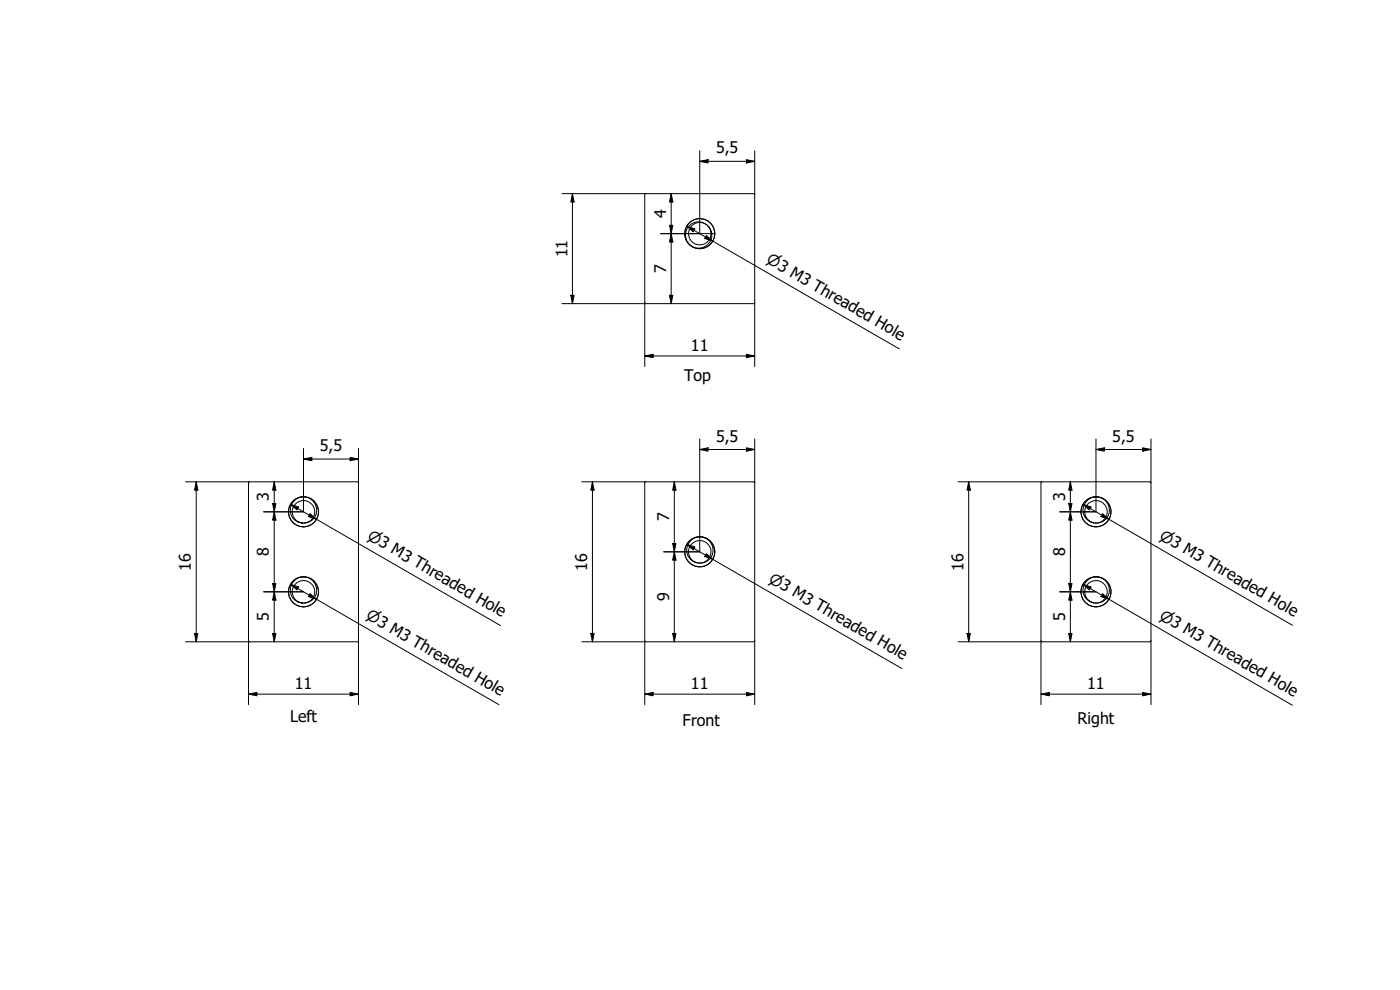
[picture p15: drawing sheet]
<svg xmlns="http://www.w3.org/2000/svg" width="420mm" height="297mm" viewBox="0 0 420 297" stroke-linecap="round" stroke-linejoin="round" font-family="sans-serif">
<defs><g id="words">
<g font-size="4.8">
<text x="214.9" y="46">5,5</text>
<text x="199.9" y="65.4" transform="rotate(-90 199.9 65.4)">4</text>
<text x="170.3" y="77.2" transform="rotate(-90 170.3 77.2)">11</text>
<text x="199.9" y="81.9" transform="rotate(-90 199.9 81.9)">7</text>
<text x="207.4" y="105.3">11</text>
<text x="205.3" y="114.4">Top</text>
<text x="96" y="135.3">5,5</text>
<text x="214.9" y="132.5">5,5</text>
<text x="333.8" y="132.5">5,5</text>
<text x="80.7" y="150.4" transform="rotate(-90 80.7 150.4)">3</text>
<text x="319.6" y="150.4" transform="rotate(-90 319.6 150.4)">3</text>
<text x="200.8" y="156.4" transform="rotate(-90 200.8 156.4)">7</text>
<text x="80.7" y="166.9" transform="rotate(-90 80.7 166.9)">8</text>
<text x="319.6" y="166.9" transform="rotate(-90 319.6 166.9)">8</text>
<text x="57.3" y="171.2" transform="rotate(-90 57.3 171.2)">16</text>
<text x="176.2" y="171.2" transform="rotate(-90 176.2 171.2)">16</text>
<text x="289.1" y="171.2" transform="rotate(-90 289.1 171.2)">16</text>
<text x="200.8" y="180.4" transform="rotate(-90 200.8 180.4)">9</text>
<text x="80.7" y="186.4" transform="rotate(-90 80.7 186.4)">5</text>
<text x="319.6" y="186.4" transform="rotate(-90 319.6 186.4)">5</text>
<text x="88.5" y="206.7">11</text>
<text x="207.4" y="206.7">11</text>
<text x="326.3" y="206.7">11</text>
<text x="87.1" y="216.6">Left</text>
<text x="204.9" y="217.9">Front</text>
<text x="323.4" y="217.2">Right</text>
</g>
<g font-size="4.6">
<text x="229.7" y="78.7" transform="rotate(30 229.7 78.7)">⌀3 M3 Threaded Hole</text>
<text x="110" y="161.7" transform="rotate(30 110 161.7)">⌀3 M3 Threaded Hole</text>
<text x="347.7" y="161.6" transform="rotate(30 347.7 161.6)">⌀3 M3 Threaded Hole</text>
<text x="230.4" y="174.6" transform="rotate(30 230.4 174.6)">⌀3 M3 Threaded Hole</text>
<text x="109.6" y="185.5" transform="rotate(30 109.6 185.5)">⌀3 M3 Threaded Hole</text>
<text x="347.7" y="185.6" transform="rotate(30 347.7 185.6)">⌀3 M3 Threaded Hole</text>
</g>
</g></defs>
<!-- layer: Visible (ISO) -->
<g fill="none" stroke="#000" stroke-width=".3">
<path d="M193.8 58.1h32.4M226.2 58.1l.3 .3v32.4l-.3 .3-32.7-.1v-32.6l.3-.3M206.7 67.8a3.8 3.8 0 0 1 5.2-.4 3.4 3.4 0 0 0-5.2 2.2 3.4 3.4 0 0 0 4.2 3.8 3.4 3.4 0 0 0 1.8-5.4l-.5-.4a4 4 0 0 1 .4 5.6 4 4 0 0 1-5.6 .3 4 4 0 0 1-.3-5.7zM212 67.3l.2 .3M74.6 144.7h32.9l-.1 47.8-32.8-.1zM88.1 150.4a3.9 3.9 0 0 1 6.5 .9 3.9 3.9 0 0 1-3.3 5.6 3.4 3.4 0 0 0 2.7-5 3.4 3.4 0 0 0-5.7-.4 3.4 3.4 0 0 0 2 5.4h.6a3.9 3.9 0 0 1-3.5-2.3 3.9 3.9 0 0 1 .7-4.2zM91.3 156.9h-.4M193.5 144.7h33l-.1 47.8-32.9-.1zM312.5 144.7h32.9l-.1 47.8-32.8-.1zM326.4 150.1a3.9 3.9 0 0 1 6.4 1.7 3.9 3.9 0 0 1-4.2 5.1 3.4 3.4 0 0 0 3.3-4.8 3.4 3.4 0 0 0-5.8-.6 3.4 3.4 0 0 0 2.2 5.4 3.9 3.9 0 0 1-3.2-2.8 3.9 3.9 0 0 1 1.3-4zM328.3 156.9h.3M207.3 162.2a3.9 3.9 0 0 1 6.4 1.4 3.9 3.9 0 0 1-3.8 5.3 3.4 3.4 0 0 0 3.1-4.7 3.4 3.4 0 0 0-5.6-.9 3.4 3.4 0 0 0 1.5 5.5l.6 .1a3.9 3.9 0 0 1-3.3-2.6 3.9 3.9 0 0 1 1.1-4.1z"/>
<path d="M209.5 168.9l.4 .1M91.3 180.9a3.4 3.4 0 0 0 2.7-5 3.4 3.4 0 0 0-5.7-.4 3.4 3.4 0 0 0 2 5.3l.6 .2a3.9 3.9 0 0 1-3.2-6 3.9 3.9 0 0 1 6.8 0 3.9 3.9 0 0 1-3.2 6h-.4M328.3 180.9a3.9 3.9 0 0 0 4.5-4.9 3.9 3.9 0 0 0-6.3-2 3.9 3.9 0 0 0 .9 6.6l.9 .3a3.4 3.4 0 0 1-2.2-5.3 3.4 3.4 0 0 1 5.7 .2 3.4 3.4 0 0 1-2.5 5.1h-.7"/>
<circle cx="210" cy="70.1" r="4.5"/>
<circle cx="91.1" cy="153.6" r="4.5"/>
<circle cx="328.9" cy="153.6" r="4.5"/>
<circle cx="91.1" cy="177.6" r="4.5"/>
<circle cx="210" cy="165.6" r="4.5"/>
<circle cx="328.9" cy="177.6" r="4.5"/>
</g>
<!-- layer: Dimension (ISO) -->
<g fill="none" stroke="#000" stroke-width=".3">
<path d="M168.6 58.1h25.2M171.8 58.1l.5 2.5h-1zM171.8 58.1v33M201.4 58.1l.5 2.5h-1zM201.4 58.1v33M210 48.4l2.5-.5v1zM210 45.2v24.9M210 48.4h16.5M224 47.9l2.5 .5-2.5 .5zM226.5 45.2v13.2M198.3 70.1h16.2M200.9 67.6h1l-.5 2.5z"/>
<path d="M201.4 70.1l.5 2.5h-1zM206.1 67.9l2.4 .8-.5 .8zM206.1 67.9l63.8 36.8M212 70.7l1.9 1.7-2.4-.9zM168.6 91.1h25.2M171.3 88.6h1l-.5 2.5zM193.5 90.8v19.2M200.9 88.6h1l-.5 2.5zM226.5 90.8v19.2M193.5 106.8l2.5-.5v1zM193.5 106.8h33M224 106.3l2.5 .5-2.5 .5z"/>
<path d="M91.1 137.7l2.5-.5v1zM91.1 134.6v19h-12M91.1 137.7h16.5M105.1 137.2l2.5 .5-2.5 .5zM107.6 134.6v10.3M210 134.9l2.5-.5v1zM210 134.9h16.5M210 131.7v33.9h-10.8M224 134.4l2.5 .5-2.5 .5zM226.5 131.7v13.2M328.9 134.9l2.5-.5v1zM328.9 131.7v21.9h-10.8"/>
<path d="M328.9 134.9h16.5M342.9 134.4l2.5 .5-2.5 .5zM345.4 131.7v13.2M55.7 144.6h19.2M58.9 144.6l.5 2.5h-1zM58.9 144.6v48M81.8 151.1h1l-.5 2.5zM82.3 144.6l.5 2.5h-1zM82.3 153.6l.5 2.5h-1zM82.3 144.6v48M87.2 151.3l2.4 .8-.5 .9zM87.2 151.3l63 36.4"/>
<path d="M93.1 154.1l1.9 1.7-2.4-.8zM174.6 144.6h19.2M177.8 144.6l.5 2.5h-1zM177.8 144.6v48M202.4 144.6l.5 2.5h-1zM202.4 144.6v48M287.5 144.6h25.2M290.7 144.6l.5 2.5h-1zM290.7 144.6v48M320.7 151.1h1l-.5 2.5zM321.2 144.6l.5 2.5h-1zM321.2 153.6l.5 2.5h-1z"/>
<path d="M321.2 144.6v48M325 151.3l2.4 .8-.5 .9zM325 151.3l62.9 36.3M330.9 154.1l1.9 1.7-2.4-.8zM79.1 177.6h12M81.8 175.1h1l-.5 2.5zM82.3 177.6l.5 2.5h-1zM87.2 175.3l2.4 .8-.5 .9zM87.2 175.3l62.6 36.1M93.1 178.1l1.9 1.7-2.4-.8zM201.9 163.1h1l-.5 2.5zM202.4 165.6l.5 2.5h-1z"/>
<path d="M206.1 163.3l2.4 .8-.5 .9zM206.1 163.3l64.5 37.3M212 166.1l1.9 1.7-2.4-.8zM318.1 177.6h10.8M320.7 175.1h1l-.5 2.5zM321.2 177.6l.5 2.5h-1zM325 175.3l2.4 .8-.5 .9zM325 175.3l62.9 36.3M330.9 178.1l1.9 1.7-2.4-.8zM55.7 192.6h19.2M58.4 190.1h1l-.5 2.5zM74.6 192.3v19.1"/>
<path d="M81.8 190.1h1l-.5 2.5zM107.6 192.3v19.1M174.6 192.6h19.2M177.3 190.1h1l-.5 2.5zM193.5 192.3v19.1M201.9 190.1h1l-.5 2.5zM226.5 192.3v19.1M287.5 192.6h25.2M290.2 190.1h1l-.5 2.5zM312.4 192.3v19.1M320.7 190.1h1l-.5 2.5zM345.4 192.3v19.1"/>
<path d="M74.6 208.3l2.5-.5v1zM74.6 208.3h33M105.1 207.8l2.5 .5-2.5 .5zM193.5 208.3l2.5-.5v1zM193.5 208.3h33M224 207.8l2.5 .5-2.5 .5zM312.4 208.3l2.5-.5v1zM312.4 208.3h33M342.9 207.8l2.5 .5-2.5 .5z"/>
</g>
<g fill="#000">
<path d="M210 48.4l2.5-.5v1z" fill-rule="evenodd"/>
<path d="M224 47.9l2.5 .5-2.5 .5z" fill-rule="evenodd"/>
<path d="M171.8 58.1l.5 2.5h-1z" fill-rule="evenodd"/>
<path d="M200.9 67.6h1l-.5 2.5z" fill-rule="evenodd"/>
<path d="M201.4 58.1l.5 2.5h-1z" fill-rule="evenodd"/>
<path d="M201.4 70.1l.5 2.5h-1z" fill-rule="evenodd"/>
<path d="M206.1 67.9l2.4 .8-.5 .8z" fill-rule="evenodd"/>
<path d="M212 70.7l1.9 1.7-2.4-.9z" fill-rule="evenodd"/>
<path d="M171.3 88.6h1l-.5 2.5z" fill-rule="evenodd"/>
<path d="M200.9 88.6h1l-.5 2.5z" fill-rule="evenodd"/>
<path d="M193.5 106.8l2.5-.5v1z" fill-rule="evenodd"/>
<path d="M224 106.3l2.5 .5-2.5 .5z" fill-rule="evenodd"/>
<path d="M91.1 137.7l2.5-.5v1z" fill-rule="evenodd"/>
<path d="M105.1 137.2l2.5 .5-2.5 .5z" fill-rule="evenodd"/>
<path d="M210 134.9l2.5-.5v1z" fill-rule="evenodd"/>
<path d="M224 134.4l2.5 .5-2.5 .5z" fill-rule="evenodd"/>
<path d="M328.9 134.9l2.5-.5v1z" fill-rule="evenodd"/>
<path d="M342.9 134.4l2.5 .5-2.5 .5z" fill-rule="evenodd"/>
<path d="M58.9 144.6l.5 2.5h-1z" fill-rule="evenodd"/>
<path d="M81.8 151.1h1l-.5 2.5z" fill-rule="evenodd"/>
<path d="M82.3 144.6l.5 2.5h-1z" fill-rule="evenodd"/>
<path d="M82.3 153.6l.5 2.5h-1z" fill-rule="evenodd"/>
<path d="M87.2 151.3l2.4 .8-.5 .9z" fill-rule="evenodd"/>
<path d="M93.1 154.1l1.9 1.7-2.4-.8z" fill-rule="evenodd"/>
<path d="M177.8 144.6l.5 2.5h-1z" fill-rule="evenodd"/>
<path d="M202.4 144.6l.5 2.5h-1z" fill-rule="evenodd"/>
<path d="M290.7 144.6l.5 2.5h-1z" fill-rule="evenodd"/>
<path d="M320.7 151.1h1l-.5 2.5z" fill-rule="evenodd"/>
<path d="M321.2 144.6l.5 2.5h-1z" fill-rule="evenodd"/>
<path d="M321.2 153.6l.5 2.5h-1z" fill-rule="evenodd"/>
<path d="M325 151.3l2.4 .8-.5 .9z" fill-rule="evenodd"/>
<path d="M330.9 154.1l1.9 1.7-2.4-.8z" fill-rule="evenodd"/>
<path d="M81.8 175.1h1l-.5 2.5z" fill-rule="evenodd"/>
<path d="M87.2 175.3l2.4 .8-.5 .9z" fill-rule="evenodd"/>
<path d="M93.1 178.1l1.9 1.7-2.4-.8z" fill-rule="evenodd"/>
<path d="M201.9 163.1h1l-.5 2.5z" fill-rule="evenodd"/>
<path d="M202.4 165.6l.5 2.5h-1z" fill-rule="evenodd"/>
<path d="M206.1 163.3l2.4 .8-.5 .9z" fill-rule="evenodd"/>
<path d="M212 166.1l1.9 1.7-2.4-.8z" fill-rule="evenodd"/>
<path d="M320.7 175.1h1l-.5 2.5z" fill-rule="evenodd"/>
<path d="M325 175.3l2.4 .8-.5 .9z" fill-rule="evenodd"/>
<path d="M330.9 178.1l1.9 1.7-2.4-.8z" fill-rule="evenodd"/>
<path d="M58.4 190.1h1l-.5 2.5z" fill-rule="evenodd"/>
<path d="M81.8 190.1h1l-.5 2.5z" fill-rule="evenodd"/>
<path d="M82.3 177.6l.5 2.5h-1z" fill-rule="evenodd"/>
<path d="M177.3 190.1h1l-.5 2.5z" fill-rule="evenodd"/>
<path d="M201.9 190.1h1l-.5 2.5z" fill-rule="evenodd"/>
<path d="M290.2 190.1h1l-.5 2.5z" fill-rule="evenodd"/>
<path d="M320.7 190.1h1l-.5 2.5z" fill-rule="evenodd"/>
<path d="M321.2 177.6l.5 2.5h-1z" fill-rule="evenodd"/>
<path d="M74.6 208.3l2.5-.5v1z" fill-rule="evenodd"/>
<path d="M105.1 207.8l2.5 .5-2.5 .5z" fill-rule="evenodd"/>
<path d="M193.5 208.3l2.5-.5v1z" fill-rule="evenodd"/>
<path d="M224 207.8l2.5 .5-2.5 .5z" fill-rule="evenodd"/>
<path d="M312.4 208.3l2.5-.5v1z" fill-rule="evenodd"/>
<path d="M342.9 207.8l2.5 .5-2.5 .5z" fill-rule="evenodd"/>
</g>
<use href="#words"/>
</svg>
